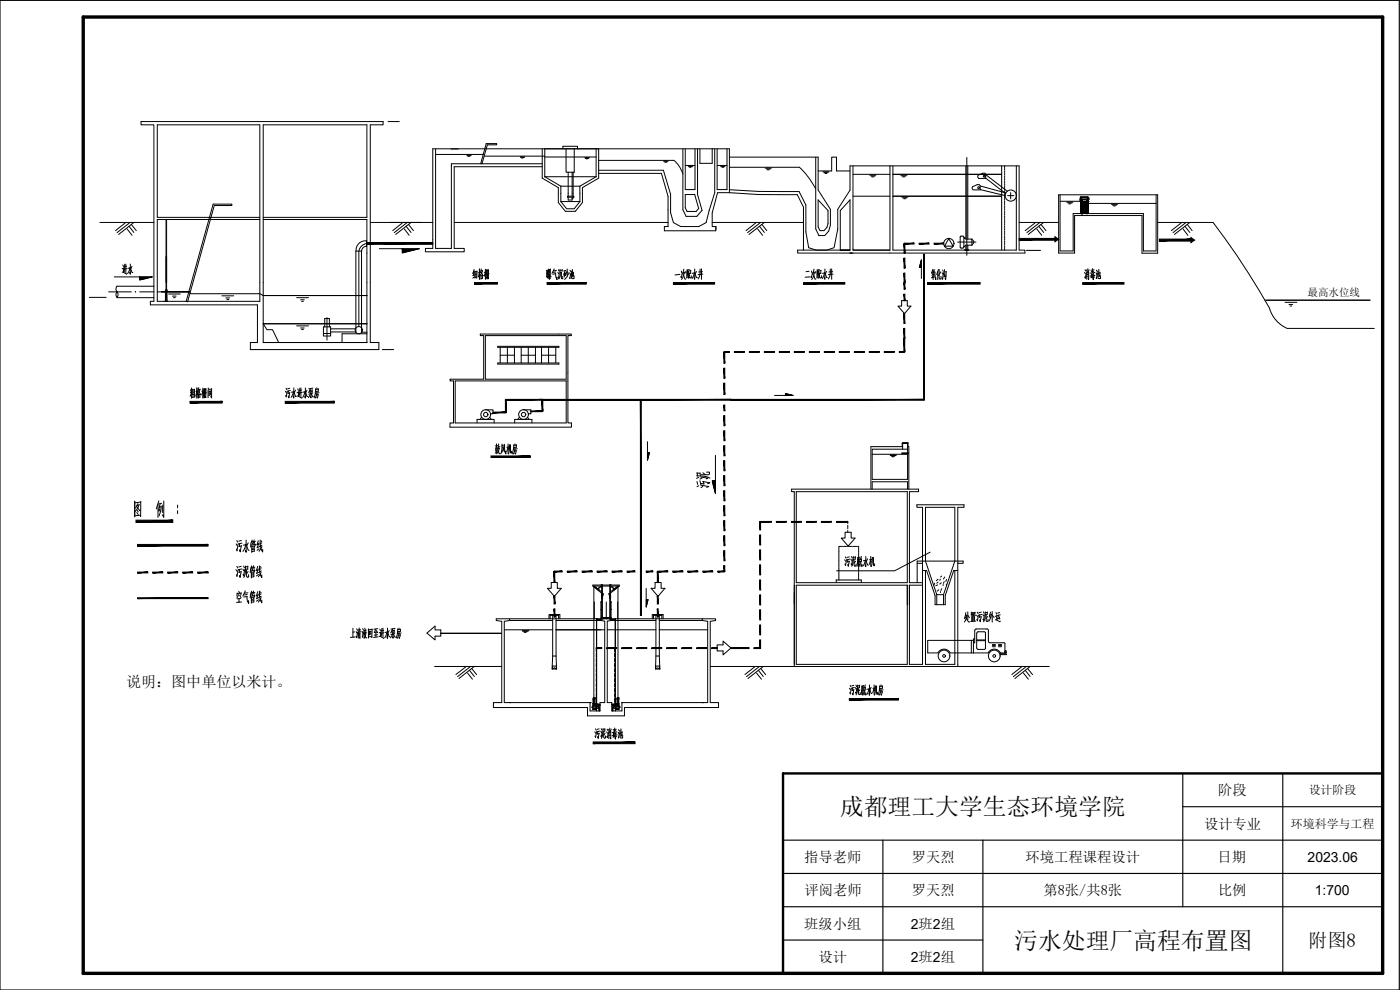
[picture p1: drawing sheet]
<svg xmlns="http://www.w3.org/2000/svg" width="420mm" height="297mm" viewBox="0 0 420 297" stroke-linecap="round" stroke-linejoin="round" font-family="sans-serif">
<defs><g id="words">
<g font-size="7.2">
<text x="252.1" y="244.6">成都理工大学生态环境学院</text>
<text x="304.4" y="284.6">污水处理厂高程布置图</text>
</g>
<text font-size="5.7" x="392.6" y="284.1">附图8</text>
<text font-size="4.5" x="37.8" y="206.1">说明：图中单位以米计。</text>
<g font-size="4.3">
<text x="365.6" y="238.6">阶段</text>
<text x="361.4" y="248.6">设计专业</text>
<text x="241.4" y="258.6">指导老师</text>
<text x="273.6" y="258.6">罗天烈</text>
<text x="307.8" y="258.6">环境工程课程设计</text>
<text x="365.4" y="258.6">日期</text>
<text x="241.4" y="268.6">评阅老师</text>
<text x="273.6" y="268.6">罗天烈</text>
<text x="313.2" y="268.6">第8张/共8张</text>
<text x="365.5" y="268.6">比例</text>
<text x="241.4" y="278.6">班级小组</text>
<text x="245.7" y="288.6">设计</text>
</g>
<g font-size="4.2">
<text x="392.4" y="258.6">2023.06</text>
<text x="394.6" y="268.5">1:700</text>
<text x="273.3" y="278.6">2班2组</text>
<text x="273.3" y="288.6">2班2组</text>
</g>
<g font-size="3.6">
<text x="392.8" y="238.4">设计阶段</text>
<text x="387.4" y="248.4">环境科学与工程</text>
</g>
<text font-size="3.2" x="392.4" y="88.9">最高水位线</text>
</g></defs>
<path d="M0 .1h419.9v296.9h-419.9zM355 232.1v40M385 232.1v59.9M235 252.1h180M265 252.1v39.9M295 252.1v39.9M355 242h60M235 262.1h180M235 272.1h180M235 282.1h60" fill="none" stroke="#000" stroke-width=".34"/>
<path d="M25 5.1h390v286.9h-390z" fill="none" stroke="#000" stroke-width="1"/>
<path d="M415 232.1h-180v59.9" fill="none" stroke="#000" stroke-width=".72"/>
<!-- layer: 0 -->
<g fill="none" stroke="#000" stroke-width=".3">
<path d="M42.3 36.5h72.7v1h-3.9v65.3h2.6v2.1h-38.6v-2.1h2.2v-11.3h-32.2v-1.1h1.1v-52.9h-3.9zM116.5 36.5h3.3M130.7 46.3h14.3M130.7 44.6v29.9h4.8v-25.4h27.2M135.3 44.7h2.3M140.1 46.6h1.3M140.2 46.8h1.1M140.5 46.9h.4M145.3 46.8h18.2M145.9 43.1h3.2v.4h-2.8l-1.6 5.6h-.4zM156.1 47.1h1.4M156.3 47.3h1.1"/>
<path d="M156.5 47.4h.4M162.7 50h-26.4v24.5h3v1.1h-11.6v-1.1h2.2v-29.9h89v13.2M162.7 44.6v8.9l4.9 2.8v4.5l2.1 2.6h3l2.1-2.6v-4.5l4.9-2.8v-8.9M163.5 44.6v8.4M163.5 47.1h15.4M163.5 53h15.4M163.5 53l4.8 2.9M168.3 55.9v4.6M168.3 55.9h5.7M168.9 44.6v-.7h4.4v.7M169.9 44.6v7.1h2.4v-7.1M170.3 58.9h1.9v.3h-1.9z"/>
<path d="M170.5 59.2v.8h1.2v-.8M170.5 51.7v7.2M171.7 51.7v7.2M172 59.2v.3h-.3M172 51.7v7.2M174 55.9v4.6M175.5 47.3h1.4M175.6 47.5h1.1M175.9 47.7h.4M178.9 44.6v8.4M178.9 53l-4.9 2.9M179.7 48.1h22.5l1.4 1.4 1.4 2.7"/>
<path d="M179.7 52h18.8l2 6.9v9.1h-1.1v1.2h15.4v-1.2M199.1 48.3h1.4M199.3 48.5h1.1M199.6 48.7h.4M204.9 44.6v18.3l1 2h3.2l1.6-1.8-1.4-4.7v-13.8M205.7 44.6v12.3h2.9v-12.3M205.7 58.4h2.8l1.2 4.2-.8 .8h-2.7l-.5-1.1zM205.7 49.6h2.9M206.5 49.9h1.4M206.7 50h1.1M207 50.2h.3M210.1 44.6v4.4h3.6v-4.4"/>
<path d="M214.5 44.6v13.2l-2.6 9-2.2 1.2h-5.4l-2.2-1.2-.8-3v-5.5l-2.2-7.2h-19.4M215.2 44.6v12.3h3v-12.3M215.2 49.6h3M216.2 49.9h1.4M216.4 50h1.1M216.7 50.2h.4M218.9 50.2h21a23.1 23.1 0 0 1 4.9 6.4M218.9 47.1h26.6v9.9l3.7 5.8v4.7l-.5 1.8-1.2 1.4h-1.7l-1-2v-21.6M218.9 57.8h-3.6l-1.6 6.1v4.1h1.1M218.9 57.8l8.7 .6h11.7l1.8 3.7v12.9M218.9 56.9l8.7 .5M227.6 57.4l12.2 .1 2.1 4v8.1l.8 4.7 2.2 .7h3.2l2.2-.7 1.1-5.6v-5.9l3.7-5.7v-7.3h50.8v25.2h1.7v.9h-52.5"/>
<path d="M229.7 50.4h1.8M230 50.7h1.2M230.3 51h.5M245.5 60l3 3.2v3.9l-.3 1.1-.9 1h-1.2l-.6-1.1zM245.5 51.3h4.1v-4.2h1.4v4.2h4.1M247 51.5h1.8M247.3 51.8h1.2M247.6 52.1h.5M256 49.8v25.2h11.1M256 58.9h11.1M256 52.3h11.1M261 52.6h1.9"/>
<path d="M261.4 52.8h1.2M261.7 53.1h.5M267.1 49.8v25.2M268 49.8v25.2h37v-25.2M268 58.9h32.6M268 52.3h32.6M270.3 52.6h1.9M270.6 59.1h1.9M270.6 52.8h1.3M270.9 59.4h1.3M270.9 53.1h.6M271.2 59.6h.5"/>
<path d="M289.9 49.8v21.9M290.2 47.2v29.4M290.4 49.8v21.9M291.8 56l1.5-.6h.6l.3 .4v1.2h-2.2l-.3-.5zM293.5 52.6l1.4-.6h.7l.2 .4v1.1h-2.1l-.3-.4zM294.1 55.8l7.8 2.1M294.2 56.9l7.5 1.8M295.8 52.4l6.5 5M295.8 53.5l6 4.6M300.6 49.8v25.2M301.5 49.8v.5M301.5 50.5v.5"/>
<path d="M301.5 51.3v.5M301.5 52.1v.5M301.5 52.8v.5M301.5 53.5v.5M301.5 54.3v.5M301.5 55.1v.5M301.5 55.8v.5M301.5 56.5v.6M301.5 57.3v.5M301.5 58.1v.4M301.5 58.8v.5M301.5 59.5v.6"/>
<path d="M302.4 58.7h1.9M303.3 57.8v1.9M317.7 58.4h29.7v17.6h-4.7v-11.3h-20.2v11.2h-4.8zM318.1 58.4v16.9h4v-11.2h21.1v11.2h3.8v-16.9M324.1 59.3h.2M324.2 59.8h.1M324.2 59.8v.7M324.2 59.5h.1M324.2 59.5v.3zM324.2 59.6l.1 .1M324.3 59.2v.1M324.3 59.8h.1"/>
<path d="M324.3 59.3v.4v-.4M324.3 59.3h.1M324.3 59.1h.1M324.3 59.2h.1M324.3 59.4h.1M324.3 59.2h2.2M324.3 59.1h2.2M324.3 59.2v.5M324.3 59.6h.1M324.3 59.7h.1M324.3 59.7h2.1M324.3 59.8v.7"/>
<path d="M324.4 59.7v.3M324.4 60.1h.1M324.4 60h.1M324.4 59.8v.6M324.5 59.7l.1 .3M324.6 60.1h.1M324.6 60h.1M324.6 59.8v.2M324.6 59.8v.6M326.2 59.8v.2M326.2 60.1h.1M326.2 60h.1"/>
<path d="M326.2 59.8v.6M326.3 59.8v.2M326.3 60v-.2v.6M326.3 60v.1M326.4 59.8h.1M326.4 59.7h.1M326.4 59.8v.7M326.5 59.1v.1M326.5 59.2v.1M326.5 59.3h.1M326.5 59.6h.1M326.5 59.2v.4v-.3"/>
<path d="M326.5 59.1v.2M326.5 59.2h.1M326.5 59.3v.3M326.5 59.8h.1M326.5 59.5h.1M326.5 59.5v.3M326.5 59.5l.1 1M326.5 59.6l-.1 .1M326.6 59.5h.1M326.6 59.8h-2.3M30 66.7h16.2M36.9 79.5l.1 .5"/>
<path d="M37.4 79.3l-.2 2.3M37.6 66.9l-2.9 2.3M37.8 79.2v2.6M38 79.9l-.8 .1M38.1 68.7l1.5 1.9M38.7 67.9l1.5 1.9M39 66.7l-3.9 3.1M39.1 79.2v3.1l-.2-.5M39.4 67.3l1.5 1.9M39.6 79.9l-.4 .7M40.2 66.7l-4.6 3.6M49.8 65.9v21.1"/>
<path d="M50 65.9v21.1M64 61.2h5.6v.5h-5.3l-8 28.8-.4-.1zM78 65.2h-30.8v-27.7h30.8v52.9h-30.8v-24.5h30.8M79 65.2h31.1v-27.7h-31.1v65.3h31.2l-.1-36.9h-31.1M106.8 75.3h1.7v24.4h1.6M106.8 75.3v24.4M107.7 75.3v22.6M110 72.3v1.6M110 73.9a1.42 1.42 0 0 0-1.5 1.4M110 73l-1.4 .8-.9 1.4M110 72.3a2.82 2.82 0 0 0-3.1 3M111.1 66.7h18.8"/>
<path d="M113.8 74.6h12.1l-5.2 1.3v-1.3M120.7 75.3h2.6M120.7 75.4h2.2M120.7 75.5h1.8M120.7 75.6h1.3M120.7 75.7h.9M120.7 75.8h.5M120.7 75.2h3M120.7 75h3.5M120.7 75h3.9M120.7 74.8h4.3M120.7 74.7h4.7"/>
<path d="M120.8 66.9l-2.9 2.3M121.3 68.7l1.5 1.9M121.9 67.9l1.5 1.9M122.2 66.7l-3.9 3.1M122.6 67.3l1.5 1.9M123.4 66.7l-4.7 3.6M136.3 66.7h64.2M168.3 60.5l1.8 2.1h2.2l1.7-2.1M168.3 60.5h5.7M213.7 66.7h27.4M214.8 68v.9M226.8 66.9l-2.9 2.3"/>
<path d="M227.4 68.7l1.5 1.9M227.9 67.9l1.5 1.9M228.3 66.7l-3.9 3.1M228.6 67.3l1.5 1.9M229.4 66.7l-4.6 3.6M245.7 70.7h.1M255.1 75v-15l-2.9 3.2v11.8h2.9h-15.7v.9h16.1M256 75h11.1M271.4 73v.2M276 79.9v.3M276.1 79.5v.7M276.2 79.3v.9"/>
<path d="M276.3 78.9v1.3M276.4 78.6v1.6M276.4 78.3v1.9M276.5 78.2v2M284.7 71.6l1.3 2.3h-2.5zM287.4 72.6h5.5M289.2 74l-.2 .4M289.3 71.2l-.2-.3h-.7l-.2 .2v3.1l.1 .2 .7 .1M289.6 75h1.1zM289.9 73.6v1.4M290.4 73.6v1.4M291.7 71.7l.5 .7v.5l-.5 .7"/>
<path d="M291.7 71.7v1.9M291.7 71.7h-1.7l-.7-.5v2.9M291.7 73.6h-1.8l-.6 .5M301.5 60.3v.5M301.5 61v.5M301.5 61.8v.5M301.5 62.6v.5M301.5 63.3v.5M301.5 64v.5M301.5 64.8v.5M301.5 65.6v.5M301.5 66.3v.5"/>
<path d="M301.5 67v.5M301.5 67.8v.5M301.5 68.6v.4M301.5 69.3v.5M301.5 70v.6M301.5 70.8v.5M301.5 71.5v.5M301.5 72.3v.5M301.5 73.1v.5M301.5 73.8v.5M301.5 74.5v.5M305.9 66.7h11.8"/>
<path d="M308.1 75.1h4.2M310.6 66.9l-2.9 2.3M311.1 68.7l1.5 1.9M311.7 67.9l1.5 1.9M312.1 66.7l-3.9 3.1M312.4 67.3l1.5 1.9M313.2 66.7l-4.6 3.6M318.2 60.4h6M320.1 60.6h1.9M320.5 60.9h1.2M320.8 61.2h.5M324.2 60.4h.1"/>
<path d="M324.2 60.4h2.4M324.2 60.5h.1M324.2 60.5v-.7v.7M324.3 60.5h.1M324.3 60.4h.1M324.4 60.4h.1M324.3 60.3v.2M324.4 60.4h2M324.4 60.6h.1M324.4 62.8h.1M324.4 64h.1M324.4 64.1h.1"/>
<path d="M324.4 63.8h.1M324.4 63.7v.1M324.4 63.8v.2v-.2M324.4 63.8l.2 .1M324.4 64v.1M324.4 62.8v.2M324.4 63h.1M324.4 63v.1M324.4 63.1h.1M324.4 63.5h.1M324.4 63.6v.1M324.4 63.3h.1"/>
<path d="M324.4 63.4h.1M324.4 63.3v.2M324.4 63.7h.1M324.4 63.6h.1M324.4 63.5v.2M324.4 60.8h.1M324.4 60.8v.1M324.4 60.9h.1M324.4 60.5v.1M324.4 61.4v.2v-.2M324.4 61.4h.1M324.4 61v.2"/>
<path d="M324.4 61.2h.1M324.4 61.2v.1v-.1M324.4 62.1v.1M324.4 62.2h.1M324.4 62.1h.1M324.4 61.8v.2M324.4 62.2v.2v-.2M324.4 62.5h.1M324.4 62.6h.1M324.4 62.6v.2M324.4 62.4v.2M324.4 62.4h.1"/>
<path d="M324.4 62h.1M324.4 61.7v.1v-.1M324.4 61.6v.1M324.4 61.3h.1M324.4 61.8h.1M324.4 61h.1M324.4 61.7h.2M324.4 63.7h1.7M324.4 61.3v.1M324.4 62v.2M324.4 61.6h.2M324.4 60.5v1.1v-1.1"/>
<path d="M324.4 61.7h.1M324.4 61.6h.1M324.4 63.9v.1M324.4 63.8l.1 .1M324.4 63.9h.1M324.4 62.8v.2v-.2M324.4 63.4v.1v-.1M324.4 63.1v.2v-.2M324.4 60.6v.2v-.2M324.4 61.7v.1M324.5 61.8h.1M324.4 61.7l.1 .1"/>
<path d="M324.4 60.2v.2M324.4 61.2v.1zM324.4 60.9v.1v-.1M324.4 62v.1v-.1M324.4 60.2h.1M324.4 61h.2M324.4 63.6h2M324.4 62.8h2M324.4 64h2M324.4 60.5h.1M324.4 60.8v.4M324.4 61.6v.2"/>
<path d="M324.4 62.4v.7M324.4 63.3v.7M324.4 63h.2M324.4 63.5h1.7M324.4 63.3h.2M324.4 62.1h2M324.4 62h.2M324.4 61.3h.2M324.4 60.8h2M324.4 60.9h.2M324.4 61.4h2M324.4 61.1l2 .1"/>
<path d="M324.4 62.5h.2M324.4 62.7h.2M324.4 62.2h.2M324.4 61.9h1.7M324.5 60.1h.1M324.5 64h.1M324.5 63.8h.1M324.5 61.7h.1M324.5 63.8v.2M324.5 63.9h.1M324.5 63.9l-.1 .1M324.5 61.8h-.1"/>
<path d="M324.5 61.7v.1M324.6 61.7v.1M324.6 63.8h.1M324.6 60.4v2.4h-.2M324.6 63.3h.1M324.6 60.2h.1M324.6 60.4h.1M324.6 61.7h.1M324.6 60.1v.3M324.6 60.8h.1M324.6 61.1h.1M324.6 63.9h.1"/>
<path d="M324.6 61.8h.1M324.7 63.9h.1M324.6 63.7h.1M324.6 63.7v.1M324.6 64h.1M324.6 63h.1M324.6 63.1h.1M324.6 63.2h.1M324.6 63.6h.1M324.7 63.5h.1M324.6 63.6v.1M324.6 63.4h.1"/>
<path d="M324.6 62h.1M324.6 62.3h.1M324.6 61.9h.1M324.6 61.9v.2M324.7 62.3h.1M324.7 62h.1M324.6 62.1h.1M324.6 62.5h.1M324.6 62.4h.1M324.6 62.8h.1M324.7 62.5h.1M324.6 62.6h.1"/>
<path d="M324.6 62.4v.1M324.6 62.7h.1M324.6 61.3v.1M324.6 61.6v.1M324.6 62.2h.1M324.6 60.4v.4M324.6 61.5h.1M324.6 61.6h.1M324.6 61.5l.1 .1M324.6 60.9h.1M324.6 61.1v.2M324.6 61v.1"/>
<path d="M324.6 61h.1M324.6 61.2h.1M324.6 61.3h.1M324.6 60.8v.3M324.6 61.4v.2M324.6 61.9v.1M324.6 62.2v.5M324.6 62.8v.8M324.6 64v.1M324.6 63h1.5M324.7 63.7h.1M324.7 64.1h.1"/>
<path d="M324.7 64h.1M324.7 63.8h.1M324.7 63h.1M324.7 63.3h.1M324.7 63.6h.1M324.7 63.4h.1M324.7 63.1h.1M324.7 62.2h.1M324.7 61.7h.1M324.7 62.1h.1M324.7 61.8h.1M324.7 62.6h.1"/>
<path d="M324.7 62.8h.1M324.7 62.4h.1M324.7 60.8h.1M324.7 61.4h.1M324.7 61.6h.1M324.7 61.2h.1M324.7 61.3h.1M324.7 61h.1M324.7 63.7h-.1M324.7 63.7v.1M324.7 63.9v.1M324.7 63.9v.2"/>
<path d="M324.6 64.1h.1M324.7 63v.1M324.7 63.2h.1M324.7 63.3v.1M324.7 63.5v.2M324.7 62.1v.1M324.7 61.8v.2M324.7 62.7v.1M324.7 62.4v.1M324.7 61.6v.1M324.7 61.5v.1M324.7 60.9h.1"/>
<path d="M324.7 61.3v.1M324.7 61v.2M324.7 60.8v.1M324.7 61h1.4M324.7 63.8h1.3M324.7 64h1.4M324.7 61.8h1.7M324.7 63.8h1.4M324.7 63.2h1.4M324.7 62h1.4M324.7 61.6h1.4M324.7 61.3h1.4"/>
<path d="M324.7 60.9h1.4M324.7 61.5h.1M324.7 62.5h1.7M324.7 62.6h1.7M324.7 62.2h1.4M324.7 61.9h.1M324.7 62.7h.1M324.7 61.1h.1M324.7 62.6v.1M324.7 60.7h.1M324.7 63.1v.1M324.7 61.8v.1"/>
<path d="M324.7 60.7v.1M324.7 61.4v.1M324.7 61.4l-.1 .1M324.7 61.2v.1M324.7 62v.1M324.7 62.3v.1M324.7 62.8v.2M324.7 63.4v.1M324.7 60.9v.1M324.7 62.5v.2M326 63.9h.1M326 63.8h.1"/>
<path d="M326 61.7h.1M326 61.8h.1M326.1 63.9h.1M326.1 63.8h.1M326.1 62.8h.1M326.1 61.5h.1M326.1 60.9h.1M326.1 61h.1M326.1 61.2h.1M326.1 61.3h.1M326.1 62.3h.1M326.1 61.7h.1"/>
<path d="M326.1 61.8h.1M326.1 62h.1M326.1 62.1h.1M326.1 62.5h.1M326.1 62.6h.1M326.1 64v.1M326.1 63.7h.1M326.1 62.9h.1M326.1 63.4h.1M326.1 63.6h.1M326.1 63.1h.1M326.1 60.7h.1"/>
<path d="M326.1 60.7v.2M326.1 60.7v.1M326.1 60.8h.1M326.1 61.4h.1M326.1 61.5v.1M326.1 61.6h.1M326.1 60.9v.1M326.1 61.3v.1M326.1 61v.2M326.1 61.2v.1M326.1 60.9v-.2v.2M326.1 62.1v.1"/>
<path d="M326.1 62.3v-.2v.2M326.1 62.2h.1M326.1 62.2v.1M326.1 61.8v.2M326.1 61.9v.1M326.1 62v.1M326.1 61.6v.1M326.1 61.6v.3v-.3M326.1 62.5v.1M326.1 62.4v.1M326.1 61.6v.4M326.1 62.7v.2"/>
<path d="M326.1 63.1v.1M326.1 63.4v.1M326.1 63.7v.3M326.1 61.7h-1.4M326.1 63.3l-1.7 .1M326.1 64.1h.1M326.1 63.5h.1M326.1 63.2h.1M326.1 63.7v.1M326.1 64.1v-.2v.2M326.1 63.9v.1M326.1 63.3h.1"/>
<path d="M326.1 63.5l.1 .1M326.1 61.9h.1M326.1 61.8v.1M326.1 60.8v.1M326.1 62.1v.4M326.1 63.8v.2v-.2M326.1 63.9l.1 .2M326.1 64h.1M326.2 61h.1M326.2 61.3h.1M326.2 62.1h.1M326.1 62.4h.1"/>
<path d="M326.2 62.6h.1M326.1 63.9l.3 .1M326.1 62.9l.2 .1M326.1 62h.3M326.2 64v.1M326.2 63.7h.1M326.2 62.8h.1M326.2 62.9h.1M326.2 63.5h.1M326.2 63.4h.1M326.2 63.2h.1M326.2 63.1h.1"/>
<path d="M326.2 60.4h.1M326.2 61.4v.1M326.2 61.5v.1M326.2 60.9h.1M326.2 61.2h.1M326.2 62.3h.1M326.2 62h.1M326.2 62.3v.1M326.2 62.5h.1M326.2 60.2h.1M326.2 63.8h.1M326.2 63.7v.1"/>
<path d="M326.2 64.1v-.2v.2M326.2 63.9h.1M326.2 64h.1M326.2 64.1h.1M326.2 63h.1M326.2 63.3h.1M326.2 63.6h.1M326.2 60.7h.1M326.2 60.8h.1M326.2 60.7v.1M326.2 61.3v.1M326.2 61.5l.1 .1"/>
<path d="M326.2 61.1h.1M326.2 60.9v.1M326.2 61.2v.1M326.2 60.7v.2zM326.2 60.8l.2 .1M326.2 60.9v-.2v.2M326.2 62.1v.2zM326.2 62.2h.1M326.2 62.2v.1M326.2 61.7h.1M326.2 61.8v.1M326.2 61.9h.1"/>
<path d="M326.2 61.8h.1M326.2 61.9v.1M326.2 62v.1M326.2 61.6v.1M326.2 62.4h.1M326.2 62.6v.2M326.2 62.7h.1M326.2 62.5v.1M326.2 62.4v.1M326.2 60.5v.3M326.2 61.5h.1M326.2 61.6v.3"/>
<path d="M326.2 62.1v.3M326.2 62.6v.8M326.2 63.5v.2M326.2 63.7v.4M326.2 62.3l.1 .3M326.2 63.9v.1M326.2 61.3h.2M326.2 62.3l-1.8 .1M326.2 63.4v.1M326.2 63.3v.1M326.2 60.5v1.9M326.2 61.7h.2"/>
<path d="M326.2 62.5l.1 1M326.2 63.6v.2M326.2 63.9v.2M326.3 63.9h.1M326.3 63.8h.1M326.3 61.7h.1M326.3 61.8h.1M326.3 60.4h.1M326.3 62.8h.1M326.3 60.2h.1M326.3 60.1v.1M326.3 60.1h.1"/>
<path d="M326.3 60.6h.1M326.3 63.8v.1M326.3 62.8v.2M326.3 61.4h.1M326.3 62.1v.1M326.3 61.8v.3M326.3 60.6v1.2M326.3 63.7l.1 .1M326.3 63.7h.1M326.3 61.6v.1M326.3 64h.1M326.3 63.9v.1"/>
<path d="M326.3 63h.1M326.3 63.2v.1M326.3 63.3v.2M326.3 63.6h.1M326.3 63.5v.1M326.3 63.3h.1M326.3 63.2h.1M326.3 63.5h.1M326.3 63.1v.1M326.4 63.1h.1M326.3 63.2l-.1 .1M326.3 61.2h.1"/>
<path d="M326.3 60.9h.1M326.3 60.5v1.1v-1.1M326.3 60.2v.2M326.3 60.5h.1M326.3 60.6v.2v-.2M326.3 60.8h.1M326.3 60.5v.1M326.3 61.4l.1 .2M326.3 61.6h.1M326.3 61h.1M326.3 61.2v.1M326.3 60.9v.1v-.1"/>
<path d="M326.3 61.3h.1M326.3 62h.1M326.3 62.2h.1M326.3 62.1h.1M326.3 62.4h.1M326.3 62.6h.1M326.3 62.5h.1M326.3 62.6v.2M326.3 61.2v.6M326.3 63.1h-1.9M326.4 63.7h.1M326.4 62.8h.1"/>
<path d="M326.4 60.6h.1M326.4 63.8v.2M326.4 63l-.1 .1M326.4 63.5v.2M326.4 60.6v.3M326.4 61v.3M326.4 62.4l-.2 .1M326.4 61.7v.4M326.4 62.5v.3M326.4 60.9v.1M326.4 62.1l-.1 .5M326.4 62.8v.7"/>
<path d="M326.4 63.7l-.1 .3M326.4 63.3l-.3 .1M326.4 60.5h.1M326.4 60.4h.1M326.4 60.3v.1M326.5 60.4h.1M326.5 60.5v-.7v.7M326.5 60.5h.1M333.5 61.3h1.9M333.8 61.5h1.3M334.2 61.8h.5M347 61l-20.8 .2"/>
<path d="M347.4 66.7h16.7a220 220 0 0 1 16.9 25.7 9.4 9.4 0 0 0 5.3 6.1h26.2M354.5 66.9l-3 2.3M355 68.7l1.5 1.9M355.6 67.9l1.5 1.9M355.9 66.7l-3.9 3.1M356.3 67.3l1.5 1.9M357.1 66.7l-4.6 3.6M26.8 89.2h5.1M32.6 87.6h6.8M34.3 83.1h11.5l-3.9 .9v-.9M35.1 85.9h11.1M35.1 89.3h11.1"/>
<path d="M35.1 87.6l.3 1-.3 .6-.3-1zM35.1 85.9l-.3 .6 .3 1.1M37 81.7l1.1 .5M37.1 80.5l-.4 .1M37.1 80.4l-.1 1.3-.3-.1M38.1 80.6l-.9 .2M39 80.3l-.7 1.8M39 80.4l-.6 .1M39.1 80.3l.5 1.5h.3M41.9 87.6h4.3M41.9 83.6h1.9M41.9 83.6h1.6"/>
<path d="M41.9 83.7h1.3M41.9 83.8h1M41.9 83.8h.6M41.9 83.9h.3M41.9 83.5h2.3M41.9 83.4h2.5M41.9 83.3h2.9M41.9 83.2h3.2M41.9 83.1h3.5M47.2 87.6h9.6h-8.4M49.7 87h.4v3.4zM49.7 87v3.4l.4-3.4"/>
<path d="M50.6 88.2h3.5M51.8 88.8h1.1M52.1 89.3h.5M56.8 87.6l.3 .5h20.9l1 .6M66.6 88.8h3.5M67.8 89.4h1.1M68.1 89.9h.6M79 88.7h31.2M79 97.1l1.1 1.8h1.7l1.9 3.9M79 97.1h31.2M89 97.8h3.6M89 89.3h3.6"/>
<path d="M90.2 98.4h1.1M90.2 89.9h1.1M90.5 98.9h.6M90.5 90.4h.6M97.1 98.1h2.1v2.7h-2.1zM97.5 98.1v-2.5h1.3v2.5M98.1 95.3v6.8M99.2 98.7h7.5M99.2 99.6h7.5M142.3 81.8l-.4 .2M142.3 80.8l-.4 1.2M142.4 81.5l-.4 1.2"/>
<path d="M142.4 83.1l-.5 .3M142.4 82.5l-.5 .2M142.5 81.3v2.2M142.8 81.5v1.7M143 82.3h-.3M143.1 83.1l-.6 .2M143.1 81.4l-.6 .1M143.2 81.3l-.1 2.2M143.9 80.7v3.1M143.9 82l.2 .5M143.9 81.8l-.3 1.3M144.1 81.7l-.5 .1"/>
<path d="M144.4 82.7v1.1M144.4 81.6l.5 1.1h.2M144.4 80.7l-.2 1.2M144.8 82.7l-.4 .1M144.8 82.6v.9l-.4 .1M144.8 81.2l-.5 .1M144.9 81.1l-.9 1.8M145.7 80.8v3M145.8 82.3l-.1-.5-.4 1.1M145.8 81.6l-.5 .1M146 80.9v1.5M146 82.5l-.2 1.3"/>
<path d="M146 83.2l.1 .3M146.2 81.1l-.2 .1M146.2 81l-.1 2.4M146.4 80.9l-.2 2.8M146.6 80.9v2.8l-.2-.4M146.6 81.1h-.2M146.8 82.2l-1 .1M164.1 81.1v2.1M164.1 81.2l.2-.1v1.9M164.3 81.9l-.2 .1M164.3 82.9l-.2 .1M164.6 80.7v1"/>
<path d="M164.6 82.8l.1 .3M164.7 82.4l-.4 .9M164.7 81.6v.7M164.8 83.1l-.4 .4M164.9 82.5v1.3l-.2-.3M164.9 83.1l.3 .5M165 81.1l-.4 .2M165.1 81.5l-.1 .8 .2 .7h.2M165.1 82.6l-.2 .4M165.2 80.7l-.1 .7-.5 .2M165.2 80.8l-.6 .1M165.2 81.8l-.7 .2"/>
<path d="M165.4 82.2l-.9 .2M166.3 80.7l-.6 1.3M166.8 82l.1 1.3 .3 .6-.1-.7M166.8 82.1l-.9 .2M166.8 81.6l-.7 .1M167 81.1l-.9 .2M167.4 81.7l.2 .4M167.6 80.9l.1 .4M167.9 81.9l-.3 1.6-.2-.3M168.1 80.8l-.1 .8M168.1 81.6v.3l.4-.1M168.1 81.7v.9l-.4 1.1"/>
<path d="M168.5 81.7l.1 1.9h.3v-.7M168.7 81l-.6 .1M168.8 80.9l-.1 .5M169.4 81.9v1.2M169.6 81.2l-.4 1.3M169.7 82l-.3 .1M169.7 82.7h-.3M169.8 81.9l-.1 .8M169.8 81.1l-.6 .2M170.1 81.5l-.3 .9M170.2 80.7v2M170.4 81.6l.2 .7"/>
<path d="M170.5 82.3l-.3 .7-.7 .8M170.9 81.9l.3 .4M171.1 81.1l.2 .4M171.3 82.1l-.3 1.5-.1-.3M171.5 81.3l.1 2.3h.7v-.9M171.8 80.8v2.3M172.1 81.7l-.1 1.2-.1-.2M172.1 81.8l-.8 .5M204 82.3l-1.4 .2M204.5 81.3l.1 .6M204.8 81.9l-.3 1.4-.2-.3M205.1 82.5l-.6 1.3"/>
<path d="M205.2 82.1l-.1 .4 .5 1.3h.2M205.2 80.8l-.3 1.5M205.7 81.6l-.7 .2M205.7 81.5l-.3 .7M206.1 81.4v2.1M206.3 81.1l-.1 1.4M206.5 81l.1 1.4M206.5 82.7l-.3 .1M206.6 83.1l-.5 .1M206.7 81.4l-.1 2.1M206.7 81.5l-.6 .1M206.9 81.9l.2 1.5 .4-.1-.1-.6"/>
<path d="M206.9 80.9l-.9 .2M207.3 81.1l-.4 .2M207.3 82l-.4 .1M207.3 81.1v.9M208.4 81.8l-.7 1.8M208.4 81.9l-.6 .1M208.5 80.7v3.1l-.2-.5M208.5 81.8l.5 1.5h.3M209 81.4l-.3 .8M210.1 80.7a3.9 3.9 0 0 1-.6 3M210.5 80.7v3.1M210.8 81.5l-1.1 .1"/>
<path d="M210.9 82.2l-1.4 .2M242.8 81.4l-.9 .1M243.1 83.1l-1.5 .1M243.5 81.3l.2 .6M243.8 81.9l-.3 1.4-.1-.3M244.2 82.5l-.6 1.3M244.3 82.1l.3 1.7h.2M244.3 80.8l-.4 1.5M244.7 81.6l-.6 .2M244.7 81.5l-.2 .7M245.2 81.4v2.1M245.4 81.1l-.1 1.4"/>
<path d="M245.5 81l.2 1.4M245.6 82.7l-.3 .1M245.6 83.1l-.4 .1M245.7 81.5l-.5 .1M245.7 81.4v2.1M245.9 80.9l-.8 .2M246 81.9l.1 1.5 .4-.1v-.6M246.3 81.1l-.4 .2M246.4 82l-.4 .1M246.4 81.1l-.1 .9M247.4 81.9l-.6 .1M247.4 81.8l-.6 1.8"/>
<path d="M247.6 80.7v3.1l-.2-.5M247.6 81.8l.5 1.5h.2M248.1 81.4l-.4 .8M249.2 80.7a3.9 3.9 0 0 1-.6 3M249.6 80.7v3.1M249.9 81.5l-1.1 .1M250 82.2l-1.4 .2M270.6 90.2h1.7v1.6h1.1l-2 2.3-1.9-2.3h1.1zM271.3 84.8h.3M276 80.1l-.1 .1 .6-2.2v5.6M279.7 81.9l.9-.3 .2 2.3v-.6M279.9 82l.1 .3"/>
<path d="M280 80.8l-.5 1.2M280 82.5v1.4M280.2 82l-.1 .5M280.3 82.8l-.5 .1M280.4 82.4l-.7 .1M280.5 83.1l-1 .2M280.5 81.4l-.6 .1M280.5 81l-.6 .2M281.4 81.5v2.4M281.7 80.8l-.6 1.6M281.9 80.8v2.9h.5v-.8M282.4 81.6l-.8 1.1"/>
<path d="M282.7 81.9l.2 .3M282.9 81l.2 .4M283.1 81.9l-.2 1.9-.2-.4M283.5 80.9l-.3 1.5M283.5 82.1l-.2 .9 .4-.2M283.6 82.5l.2 .5M284 81.4l-.2 2.5-.2-.5M284 81.5l-.7 .1M325.5 81.7l.2 .5M325.6 80.9l.2 .4M326 81.9l-.3 1.6-.2-.4M326.1 81l.2 .5"/>
<path d="M326.1 81.6v2.2M326.5 80.6v1.3M326.6 82.3l-.5 .1M326.6 82.8l-.5 .1M326.7 81.6v2.2l-.2-.3M326.7 81.8l-.6 .1M326.9 80.9l-.3 .7M327.6 82.1l-.1 1.2M327.8 82.9l.1 .2M327.8 82.4l.2 .2M327.9 80.6v1.3M328.3 82.1l-.2 1.8-.1-.4"/>
<path d="M328.3 81.4l-.8 .1M328.3 82.2l-.7 .1M328.4 81l-1 .1M328.5 83.1l-1.1 .2M328.6 81.8l-1.4 .1M328.6 82.7l-1.4 .1M329 81.9l.2 .4M329.1 81.1l.2 .4M329.3 82.1l-.2 1.5-.1-.3M329.5 81.3v2l.1 .3h.7v-.9M329.8 80.8v2.3M330.1 81.8l-.8 .5"/>
<path d="M330.2 81.7l-.2 1.2-.1-.2M379.6 90.1h31.6M385.7 90.7h3.5M386.8 91.3h1.1M387.1 91.8h.6M57.2 116.9l.1 .6M57.5 116.4v3.1M57.5 117.8l-.4 1.1M57.5 117.8l.3 .5M57.7 116.8l-.2 .8M57.8 117.6l-.7 .2M57.9 116.7v2.5"/>
<path d="M58.2 118.3l-.3 .1M58.2 117.6l-.3 .1M58.4 116.8l-.1 2.3M58.4 116.9l-.5 .1M58.5 119.1l-.8 .1M59.1 116.3v3.2M59.1 117.7l.2 .4M59.1 117.5l-.3 1.2M59.3 117.3l-.5 .2M59.6 117.2l.5 1.1h.2M59.6 118.3v1.2M59.6 116.3l-.2 1.2"/>
<path d="M60 118.4h-.4M60 118.3v.9h-.4M60 116.8l-.5 .2M60.1 116.8l-.9 1.7M60.9 116.4v3M61 117.9l-.1-.4-.4 1M61 117.2l-.5 .2M61.1 118.1l-.1 1.3M61.2 116.6l-.1 1.5M61.2 118.8l.1 .4M61.4 116.8l-.2 .1M61.4 116.6l-.1 2.5"/>
<path d="M61.6 116.6l-.3 2.8M61.8 116.6v2.7l-.2-.3M61.8 116.7l-.2 .1M62 117.8l-1 .2M62.4 117v2.4M62.5 116.4l.1 .5M62.7 117.2v1.5M63.1 117.9l-.4 .1M63.2 117.4l-.5 .1M63.2 117.3v1.1M63.2 118.4l-.5 .2M63.5 116.6v2.8l-.3-.4"/>
<path d="M63.5 116.7l-.7 .1M85.6 117.4l.3 .4M85.7 118.6l.2 .4M85.9 116.5l.2 .4M86.2 117.4l-.3 1.7M86.6 117.3l-.2 .7 .6-.1M87 117.8l-.3 1.6-.2-.6M87 116.5l-.7 .2M87.1 117.2l-.9 .2M88.1 117.5l-.7 1.7M88.1 117.6l-.6 .1M88.2 116.4v3.1l-.2-.5"/>
<path d="M88.2 117.5l.5 1.5 .2-.1M88.7 117.1l-.4 .7M89.4 116.7l.1 .4M89.5 118.9l1.1 .5M89.6 117.5l-.1 1.4-.3-.1M89.6 117.6l-.4 .2M90 116.4l-.3 2.4M90.3 116.4v2.6M90.5 117l-.8 .2M90.6 117.8l-.9 .1M91.5 117.6l-.6 .1M91.5 117.5l-.7 1.7"/>
<path d="M91.7 116.4v3.1l-.3-.5M91.7 117.5l.4 1.5 .3-.1M92.1 117.1l-.3 .7M93 117v.8M93.2 118.1l-.5 .2M93.2 118l-.7 1.3M93.2 116.6l-.6 1.2M93.3 117.7v1.7l-.2-.4M93.3 117.9l.6 1.2h.2M93.7 117l-.7 .2M93.7 117l-.1 .5M93.7 117.5l-.7 .1"/>
<path d="M93.9 117.8l-.4 .4M93.9 116.4l-1.2 .3M94.7 116.6l-.4 2.7M95 118.5l-.5 1M95 117.5l.1 .4M95.1 116.4l.1 .4M95.1 118l-.1 .5 .5-.1M95.5 118.4l-.3 1.1-.1-.3M95.5 116.7l-.8 .1M95.6 116.7l-.1 .7-.8 .1M95.8 117.8l-1.1 .2M97.1 100.1h2.1"/>
<path d="M110.1 100.1h-7.4v2.7M114.7 104.9h3.5M136.6 114.3h33.3v12.6h-33.3zM144.1 100.2h27.3v.5h-1v26.2h1.1v1.3h-36.5v-1.3h1.1v-12.6h-1v-.5h10.1v-13.1h-1.1zM145.7 100.7h24.2v13.1h-24.2zM149.4 103.9h18.3v.3h-18.3zM149.4 108.9h18.3v.3h-18.3zM150.1 106.6h4.3M150.1 104.2v4.7M152.3 104.2v4.7M154.4 104.2v4.7M156.4 106.6h4.3"/>
<path d="M156.4 104.2v4.7M158.5 104.2v4.7M160.7 104.2v4.7M162.5 106.6h4.3M162.5 104.2v4.7M164.6 104.2v4.7M166.8 104.2v4.7M217.3 118.3h.2M217.4 105.5v.2M235.7 118.1l2.3 .5h-5.5M235.7 118.4h1.2M235.7 118.3h1"/>
<path d="M235.7 118.2l.8 .1M235.7 118.1l.4 .1M235.7 118.4l1.6 .1M235.7 118.5l2 .1M271.3 101.5h.2M143.2 126.9v-1.1h5.1v1.1M144.5 125.2l-.4 .6M145.8 123h2.2v1.1h-.8M147 125.2l.4 .6M148.8 134.4v.8M148.8 135.4l.1 .3M149 133.2v1"/>
<path d="M149.2 134.5l-.1 1.2M149.2 134.6h-.4M149.2 135l-.4 .1M149.2 134.2h-.4M149.4 135.6l-.8 .4M149.4 133.7l-.8 .1M149.4 134.9l.4 1.2h.3M149.6 133.2v1.4M149.8 134.6h-.4M149.9 134.5l-.5 1.2-.4 .5M150 134l-.6 .2M150.7 133.3l-.1 1.6-.3 1.3"/>
<path d="M150.8 134.1l.6 1.5M151.3 133.9l-.7 1.8M151.4 133.3v1.7l.4 1.2v-.8M151.4 133.5l-.7 .1M152.5 134.2l-.4 1.3M152.5 134.4l.2 .5M152.5 133.2v3M152.8 134.1l-.7 .1M152.9 133.4l-.3 2.8M153.2 133.5l.1 2.5h.2v-.6M153.2 133.6l-.3 .1M154.2 133.4l-.4 2.7"/>
<path d="M154.4 135.3l-.4 1M154.5 134.3l.1 .4M154.5 126.9v-1.1h5.1v1.1M154.6 134.8l-.2 .5 .5-.1M154.6 133.2v.4M155 135.2l-.3 1.1-.2-.3M155 134.2l-.9 .1M155 133.5l-.1 .7M155 133.5l-.8 .1M155.2 134.6l-1.1 .2M155.9 125.2l-.5 .6M157.1 123h2.2v1.1h-.8"/>
<path d="M158.3 125.2l.5 .6M194.3 132.5v5.6l.6-2.3M194.4 135.8v1.9M194.5 135.8v1.7M194.6 135.8l-.1 1.5M194.6 135.8v1.1M194.7 135.8v.8M194.9 135.8l-.1 .4M214.7 136.6v11.5l-1-3.8h1M261.7 136.3h10.7M267.1 136.5h2M267.2 136.7h1.7"/>
<path d="M267.5 136.9h1M267.8 137.1h.3M270.6 135.9h2v.2h-2zM270.8 133v1M270.9 134h-9.5v12.8M270.9 133v1.8M272.4 133v10.8h-10.7v-9h10.7M272.4 134h.4v12.8M272.5 133l-1.7-.1h1.7v1.1M40.4 154.8l1.7-.2 .1 .2M40.4 150.4v4.7M41.1 152l.8 1.2 .3-.1"/>
<path d="M41.1 153.8l.4 .6M41.2 153.1l.3 .5M41.4 151.1l-.7 1.3M41.7 151.5l-.6 .2M41.8 151.3l-.7 1.5-.6 .7M42.2 150.4v4.6M42.2 150.7l-1.8 .2M47.4 151.2v4.1M47.7 150.3l-.8 2.4M47.8 152.8l.2 .6M48 151.2l-.4 2.1M48.3 152l-.4 .2"/>
<path d="M48.4 151.9l-.6 2.9M48.5 151l-.8 .2M48.7 151.5v2.3M49.1 150.3v4.9l-.4-.7M53.3 151.5v.9M53.3 153.2v.9M209 142.8a6.6 6.6 0 0 1 4.1 .7M209 141.9l1.1 .1 .1 .8M209.2 144.5l.2 .9M209.3 141.9v.9M209.7 143.2l-.7 .3M209.7 145.7l-.5 .3"/>
<path d="M210.1 144.2l.3 1.3 2.3 .5M210.2 145l1 .2M210.3 143.2l2.2 .3-.5 .2M210.7 143.5l-.6 .2M210.9 144.5l2.2 .4-.8 .2M210.9 146l-.5 .3M210.9 141.8l.8 .6M211 144.5l.3 .8M212 141.7l.9-.1-.2 .8h-2.2M212.6 146l-.5 .2M213.8 144.3v.3M213.9 144.3v.6"/>
<path d="M214 144.3v.9M214 144.3v1.3M214.1 144.3v1.6M214.2 144.3v1.9M214.3 144.3v2.2M214.4 144.3v2.5M214.5 144.3v2.8M214.5 144.3v3.2M214.6 144.3v3.5M228 156.6h.3M228.1 156.4v.3M239 147.5h33.3v27.3h-33.3z"/>
<path d="M253.6 159.7h1.8v1.7h1.2l-2 2.5-2.1-2.5h1.1zM254.4 156.6v.5M254.4 157.6v1.1M254.4 159.2v.5M261.7 146.8v-2.2h10.7v2.2M62.4 171.6v.3M70.8 170.9l.4 .5M70.9 163.2l.3 .5M71 172.5l.1 .4M71 164.7l.1 .5M71.1 169.9l.2 .5M71.1 162.2l.2 .5"/>
<path d="M71.2 177.9l-.1 .9M71.5 171l-.4 2M71.5 163.2l-.4 2.1M71.6 178.4l-.5 1.1M71.7 177.4l.2 .6M71.8 179.6l-.1 1M71.9 178.5l.4 .9M71.9 170.8l-.1 .9M71.9 163.1l-.1 .9M72.2 179.6l-1 .1M72.3 178l-1.1 .1M72.3 171.6l-.6 .2"/>
<path d="M72.4 171.4l-.3 1.9-.3-.6M72.4 177.9l-.1 .6M72.4 169.9l-.8 .2M72.4 163.8l-.7 .2M72.4 163.6l-.3 2-.3-.6M72.4 162.2l-.7 .2M72.6 170.7l-1.1 .2M72.6 163l-1.1 .2M72.9 170.8l.3 .4M73.1 169.8l.3 .6M73.4 170.9l-.2 1.9-.3-.4M73.6 177.3l-.7 1.5"/>
<path d="M73.7 169.8a4.9 4.9 0 0 1-.5 3.5M73.7 163.4l-.7 .2M73.7 163.3l-.2 1-.6 1.2M73.9 162v3.7l-.2-.6M73.9 163.3l.6 1.8h.3M74 171.1v1.9l.2 .2 .4-.1v-.7M74.1 178.9l.2 1.5 .3 .6v-.8M74.1 179l-.9 .1M74.2 178.4l-.8 .1M74.4 170l-.7 .1M74.4 169.8l-.1 1h-.6M74.4 177.9l-1 .1"/>
<path d="M74.5 171.5l-.5 .6M74.5 162.9l-.5 .8M75.2 178.6l-.1 .8M75.2 171.1l-.1 .8M75.3 163.3l-.1 .9M75.4 171.5v1.9M75.4 179.1v1.9M75.5 177.9l.1 .5M75.5 170.3l.1 .5M75.5 177.4l-.4 1.2M75.5 169.8l-.4 1.2M75.6 163.8v2"/>
<path d="M75.6 162.5l.1 .6M75.7 162l-.5 1.3M75.7 178.3l.1 .5M75.7 170.8l.1 .4M75.9 163.1v.3M75.9 177.7l-.5 .2M75.9 170.2l-.5 .1M76.1 162.4l-.6 .1M76.1 177.3l-.3 1.2M76.1 169.7l-.3 1.2M76.2 177.9l.1 .4M76.2 170.3l.1 .5"/>
<path d="M76.2 179.9v.7M76.2 179.1l-.8 .2M76.2 179.1v.5M76.2 179.7l-.8 .1M76.2 172.4v.6M76.2 173l-.8 .1M76.2 171.6l-.8 .1M76.2 171.5v.6M76.2 172.1l-.8 .1M76.2 172.5l-.8 .1M76.3 162l-.4 1.1M76.3 162.5l.1 .6"/>
<path d="M76.3 164.7v.7M76.3 163.9l-.7 .1M76.3 164.8l-.7 .1M76.4 165.4l-.8 .1M76.4 163.8l-.1 .6M76.4 164.4l-.8 .1M76.5 178.7l-1.3 .2M76.5 171.1l-1.3 .2M76.5 177.7l-.5 .2M76.5 178.6l-.1 .5M76.5 170.2l-.5 .1M76.5 171l-.1 .6"/>
<path d="M76.6 163.4l-1.3 .2M76.7 162.4l-.5 .1M76.7 163.3l-.2 .5M77.3 177.5l-.3 1.3M77.3 170l-.3 1.2M77.4 178.5l-.5 .3M77.4 171l-.5 .2M77.5 178.2l-.5 1.4M77.5 170.7l-.5 1.3M77.5 162.2l-.4 1.2M77.6 179.4l-.6 .2M77.6 171.8l-.6 .3"/>
<path d="M77.6 163.2l-.5 .3M77.6 179.9l-.6 .5M77.6 172.4l-.6 .4M77.7 162.9l-.5 1.4M77.8 164.1l-.7 .3M77.8 164.7l-.7 .4M77.9 177.4v1.8l.7 1.7v-.9M77.9 169.8v1.9l.7 1.6v-.8M78.1 162v1.9l.7 1.7v-.8M78.1 177.6l.3 .3M78.1 170l.3 .3M78.4 179.2l-.9 1.5"/>
<path d="M78.4 171.7l-.9 1.4M78.4 178.2l-.7 .4M78.4 170.6l-.7 .4M78.4 162.2l.2 .3M78.4 178.9l-.8 .3M78.4 171.3l-.8 .4M78.6 162.9l-.7 .4M78.6 163.9l-.9 1.5M78.6 163.6l-.7 .3M165.4 174.8h1.9v1.7h1.1l-2 2.4-2.1-2.4h1.1zM166.4 171.4v.2M177.9 175.8h2.7l-1.1 .9"/>
<path d="M178.2 176.1v33.4M178.3 175.8l2.3 1.8M178.4 176l.1 .2zM178.7 176.2v.2zM179 176.4v.2zM179.2 176.6v.2zM179.4 176.8l.1 .2zM179.6 177l.1 .2zM180.3 175.9l-.9 .7M180.3 175.5h.5M180.6 178.1h.2v1.4h-.3zM180.6 178l-2.7-2.2v-.3h2.7v2.6"/>
<path d="M180.6 179.5v6.2M180.7 175.5v.8M180.7 176.5v.3M180.7 177v1.3M180.7 178.5v.3M180.7 179v1.3M180.8 178.1v-2.6h2.2l.1 2.8M180.8 175.8h2.2M180.8 179.5v6.2M180.8 178.8l.2-.8-.1 .8M182.8 178.1l.1 .7zM182.9 175.5h.5"/>
<path d="M183 178.1h.2l.1 1.4h-.4zM183.1 178.5v.3M183.1 179v6.8M183.2 179.5v6.2M183.5 175.9l.9 .7M184.1 177v.2zM184.3 176.8v.2zM184.5 176.6l.1 .2zM184.8 176.4v.2zM185.1 176.2v.2zM185.3 176l.1 .2zM185.5 176.1v33.4"/>
<path d="M185.5 175.8l-2.3 1.8M185.8 175.8v-.3h-2.6v2.6M185.8 175.8h-2.6l1.1 .9M185.8 175.8l-2.6 2.2M193.9 176.6v5.5l.6-2.2-.1 .2M194 171.4v.2M194.1 179.9l-.1 1.9M194.1 179.9v1.5M194.2 179.9l-.1 1.3M194.2 179.9v.9M194.4 179.9l-.1 .7M194.4 179.9v.3"/>
<path d="M196.6 174.8h1.8v1.7h1.2l-2.1 2.4-2.1-2.4h1.2zM217.3 171.5h.2M239 175.6h33.3v23.7h-33.3zM251 174.3v.2M251 174.7v.1M251.1 174l-.1 .1M251.2 174h.3M251.6 174h.2M251.8 164.4v.2M251.8 164.7v.3M251.8 165.1v.3M251.8 165.5v.2"/>
<path d="M251.8 165.8v.3M251.8 166.2v.3M251.8 166.6v.3M251.8 167v.2M251.8 167.4v.2M251.8 167.8v.2M251.8 168.1v.2M251.8 168.5v.2M251.8 168.9v.2M251.8 169.2v.3M251.8 169.6v.3M251.8 170v.3"/>
<path d="M251.8 170.4v.2M251.8 170.7v.3M251.8 171.1v.3M251.8 171.5v.2M251.8 171.9v.2M251.8 172.2v.3M251.8 172.6v.3M251.8 173v.3M251.8 173.3v.3M251.8 173.7v.3M252 174h.2M252.1 163.9h-.3v.3"/>
<path d="M252.2 163.9h.2M252.3 174h.3M252.5 163.9h.3M252.7 174h.3M252.9 163.9h.3M253.1 174h.3M253.3 163.9h.2M253.5 168l.2 .3M253.5 174h.2M253.6 169.2l.1 .4M253.7 163.9h.2M253.7 167.1l.2 .4"/>
<path d="M253.8 174h.3M254 168l-.3 1.7M254 163.9h.3M254.2 174h.3M254.4 163.9h.3M254.5 167.9l-.2 .7M254.6 174h.2M254.8 163.9h.2M254.8 168.5l-.5 .1M254.9 168.3l-.3 1.6-.2-.5M254.9 167.1l-.7 .1M255 174h.2"/>
<path d="M255 167.8l-.9 .2M255.1 163.9h.3M255.4 167.8l.2 .4M255.4 174h.2M255.5 167l.3 .5M255.5 163.9h.3M255.7 174h.3M255.8 167.9l-.2 1.6-.2-.3M255.9 163.9h.3M256.1 167a4.5 4.5 0 0 1-.5 2.9M256.1 174h.2M256.3 163.9h.2"/>
<path d="M256.3 168v1.7l.6 .1v-.6M256.5 174h.2M256.7 163.9h.2M256.7 167.2h-.6M256.7 167v.8M256.7 167.8h-.6M256.8 168.4l-.5 .5M256.8 174h.3M257 163.9h.3M257.2 174h.3M257.4 167.2v1.4M257.4 163.9h.3v.3"/>
<path d="M257.6 174h.3M257.6 168.6h-.2l-.2 1.3M257.6 167.8l-.2 .1M257.7 164.4v.2M257.7 164.7v.3M257.7 165.1v.3M257.7 165.5v.2M257.7 165.8v.3M257.7 166.2v.3M257.7 166.6v.3M257.7 167v.2M257.7 167.4v.2"/>
<path d="M257.7 167.8v.2M257.7 168.1v.2M257.7 168.5v.2M257.7 168.9v.2M257.7 169.2v.3M257.7 169.6v.3M257.7 170v.3M257.7 170.4v.2M257.7 170.7v.3M257.7 171.1v.3M257.7 171.5v.2M257.7 171.9v.2"/>
<path d="M257.7 172.2v.3M257.7 172.6v.3M257.7 173v.3M257.7 173.3v.3M257.7 173.7v.3M257.7 167.2v2.7l-.2-.2M257.7 167.3l-.3 .1M258 167.1l.1 .5M258 174h.2M258 167.8v.8l.5-.2M258 167.9l.5-.1v.7M258.1 168.6l-.4 1.4"/>
<path d="M258.4 168.6v1.3h.3v-.6M258.4 174l.1 .1M258.5 166.9l-.1 .9M258.5 174.3v.2M258.5 174.7v.1M259.7 168.1l-.6 .2M259.7 168l-.7 1.8M259.8 166.9v3.1l-.2-.5M259.8 168l.6 1.5h.2M260.4 167.7l-.4 .7M261.3 168l-.4 1.3M261.3 168.2l.3 .5"/>
<path d="M261.3 166.9v3M261.7 167.8l-.8 .2M261.8 167.2l-.3 2.8M262.1 167.2l.1 2.5h.3v-.6M262.1 167.4l-.3 .1M275.3 169h1.6M276.9 174.8h-4v-27.3h2.8v-.7h-38.1v.7h.8v52.5M276.9 175.6h-4v23.7h4v-47.1h-1.7v-.7h14.1v.7h-1.9v47.8M276.9 171.2h1.2l2.5 7.5v2.7h3.1v-2.7l2.5-7.5h1.2M277.7 171.2v28.1h8.9v-28.1M279.1 165.7l-10.6 5.6h-17.4M280.5 175l-.2 .5"/>
<path d="M281.1 178.4l-3.4-10.1v-16.1h8.9v16.1l-3.4 10.1M281.1 178.4v3M281.1 178.4h2.1M281.4 175.5l-.6 .3M281.5 174.7l-.4 .3M281.5 173.8l-.5 .4M281.7 177l-.4 .4M282.2 173.8l-.2 .3M282.3 177.5v.3M282.5 174.9l-.5 .3M282.6 172.8l-.3 .3M282.6 176.6l-.2 .6"/>
<path d="M283 175.4v.3M283.2 178.4v3M283.4 174.5l-.3 .5M283.5 173.1l-.4 .6M284 175.2v.3M284.1 173.8l-.2 .7M287.4 169h1.7v-.7h-13.8v6.5M72.5 180.6l-1.5 .1M76.2 180.6l-.8 .1M76.2 180l-.8 .1M105.9 188.5v2.7M106.4 189.6l-.5 .1"/>
<path d="M106.6 191.1l-1.4 .1M106.9 189.5l.2 .4M107.1 188.7l.2 .5M107.3 189.6l-.2 1.7-.2-.3M107.5 189.9v1.6M107.8 188.4v1.2M107.9 190.4h-.4M107.9 190.7l-.4 .1M108 189.9v1.6l-.2-.4M108 190l-.5 .1M108.1 189.3l-.6 .1M108.2 188.8l-.7 .2"/>
<path d="M108.3 189.6l-.9 .2M108.6 189.4l.3 .5M108.7 190.8l.1 .3M108.8 188.6l.3 .4M109 189.6l-.2 1.6M109.3 189.8v1.7M109.4 189.2l-.4 1.2M109.4 190.2l.4 1.2h.3M109.5 188.5l.1 .5M109.5 189.9l.1 .4M109.6 189.1l-.3 1.3M109.9 189.7l-.3 .1"/>
<path d="M109.9 189.6l-.6 1.9M110 189l-.9 .2M110.6 191.1l.9-.1 .1 .2M110.6 188.7v2.8M110.9 189.3v1.2M111.3 189.5l-.4 .1M111.3 190.2l-.4 .1M111.3 189.3v.9M111.6 188.8l-1 .2M111.7 188.7l-.1 2.6M112.8 188.8l-.5 1 .9-.2M112.8 189.6v1.5"/>
<path d="M112.9 189.2l.4 .7M113.3 190.4l-1 .2M113.4 188.6l-1.2 .2M113.5 191.1l-1.4 .1M114 188.8l.2 .4M114.1 191l1.2 .4M114.3 189.6l-.2 1.4-.3-.1M114.3 189.7l-.5 .2M114.6 188.5l-.2 2.4M114.9 188.5v2.5M115.1 189.1l-.7 .2M115.2 189.9l-.9 .1"/>
<path d="M116.1 189.6l-.5 .2M116.2 189.6l-.7 1.7M116.3 188.5v3l-.2-.5M116.3 189.6l.5 1.4h.2M116.8 189.2l-.4 .7M117.7 189.1v.8M117.8 190.2l-.5 .2M117.9 190.1l-.7 1.3M117.9 188.7l-.6 1.2M118 189.8v1.7l-.3-.4M118 190l.5 1.2h.2M118.3 189.1l-.6 .2"/>
<path d="M118.4 189l-.1 .6M118.4 189.6l-.7 .1M118.5 189.9l-.3 .4M118.6 188.5l-1.3 .3M119.4 188.7l-.4 2.7M119.6 190.6l-.4 .9M119.7 189.6l.1 .4M119.7 188.5l.1 .3M119.8 190.1l-.2 .5 .5-.1M120.2 190.4l-.4 1.1-.1-.3M120.2 189.4l-.9 .2M120.2 188.8l-.8 .1"/>
<path d="M120.2 188.8l-.1 .6M120.4 189.9l-1.1 .2M128.1 189.9l2.5-2v1.1h1.7v1.9h-1.7v1.1zM130.4 200h20.2M132.3 190h18.1h-18.1M141.2 200l-3.9 3M142.3 200l-4.5 3.6M148.9 185.7h4.1v.5l-1.7 .2v24.4h25.8v2.5h3v-2.5h1.4v-24.4l-1.2-.2v-.5h3.1v.5l-1.2 .2v24.4h1.4v2.5h3v-2.5h25.8v-24.4l-1.7-.2v-.5h4.1v.5l-1.7 .2v24.4h2.5v1.5h-28.2v2.5h-11.1v-2.5h-28.2v-1.5h2.5v-24.4l-1.7-.2zM151.3 189h14.6M153 186.2h12.9M156.7 189.2h2M156.8 189.4h1.7"/>
<path d="M157.2 189.6h1M157.4 189.8h.4M164.8 185.7v-1.3h3.2v1.3M165.1 184.6h2.5M165.1 184.4v1.3M165.7 199.8h1.3M165.8 199.8v.9M165.9 196.8l-.2 3.9h1.3M165.9 196.8v-12.4h1v12.4M165.9 196.8h1M166.3 185.1h.2M166.9 189h14.6"/>
<path d="M166.9 196.8l.1 3.9M166.9 186.2h13.4M166.9 199.8l.1 .9M167.6 184.4v1.3M178.4 180.6v5.1M178.9 194.5v1.1M178.9 196.1v1M178.9 197.6v1M178.9 199.1v1M179 185.6h.1M179 185.6l-.1 26.1M179 185.6v26.1"/>
<path d="M179.1 185.8h1.2M179.1 186h1.2M180.3 180.6v5.1h-27.3M180.4 182.9h.1M180.4 180.6h.1M180.5 185.3h.1M180.5 185.2h.1M180.5 185.2v.5M180.7 180.5v.3M180.7 181v1.3M180.7 182.5v.3M180.7 183v1.3"/>
<path d="M180.7 184.5v.3M180.7 185v.8M180.8 185.2v.1M180.8 185.2h.1M180.8 185.2v.5M181.9 180.6v5.1M182.2 189h14.6M182.9 185.2l.1 .1M182.9 185.7v-.5l.1 .5M183.2 185.3h.1M183.3 185.2h.1M183.3 185.2v.5"/>
<path d="M183.3 185.3h-2.9v.3h2.9M183.4 185.8h1.2M183.4 186h1.2M183.4 180.6v5.1h27.3M183.4 186.2h13.4M183.4 182.8h.1M183.4 180.6h.1M184.4 194.5v1.1M184.4 196.1v1M184.4 197.6v1M184.4 199.1v1M185.4 180.6v5.1"/>
<path d="M195.7 185.7v-1.3h3.3v1.3M196.1 184.4v1.3M196.1 184.6h2.5M196.7 199.8h1.3M196.8 199.8v.9M196.8 196.8l-.1 3.9h1.3M196.8 196.8v-12.4h1.1v12.4M196.8 196.8h1.1M197.3 185.1h.2M197.9 189h14.5M197.9 196.8l.1 3.9M197.9 186.2h12.8"/>
<path d="M197.9 199.8l.1 .9M198.6 184.4v1.3M213.1 200h101.8M215.2 193.5h1.8v-1.2l2.4 2.1-2.4 2.1v-1.2h-1.8zM215.2 194.3v.3M227.9 200l-3.9 3M228.1 194.3v.3M229.1 200l-4.6 3.6M289.7 185.1l1 1.5h.3M289.9 183.8l-.5 1.8M290.2 184.6l-.5 .2M290.2 184.5l-.3 1.5-.5 .6"/>
<path d="M290.4 183.6v2.4M290.5 184.7l.4 .7M291.5 183.7v.9M291.5 192.1v3.8M291.7 185v1.5M291.9 183.9v.4M292.1 184.5l-.1 .7M292.1 192.1h-13.7v3.8h3.1a2.05 2.05 0 0 1 3.6 0h11.4M292.2 183.9v.4M292.3 186l-.6 .1M292.3 185.7l-.6 .1M292.3 185.4l-.6 .1"/>
<path d="M292.4 185.1l-.7 .1M292.5 185l-.1 1.4M292.5 191.7h-.4v4.2M292.6 183.8l-1.1 .1M292.6 183.7v.6M292.6 184.3l-1.1 .1M292.7 184.7l-1.3 .1M292.9 186.3l-1.6 .2M292.9 188.7h3.3l.4 .2v3.5l.4 .5 4.2-.1 .4 .4M293 188.7l-.4 .4-.1 3.8h-.4M293.1 184.6l.3 .4M293.1 192.2h2.6"/>
<path d="M293.1 192h2.6M293.2 185.8l.1 .4M293.3 183.7l.2 .4M293.5 189.6h1.9l.3 .2 .1 4.6-.4 .4h-1.9M293.6 189.6l-.5 .4 .1 4.4 .4 .4M293.6 184.6l-.3 1.7M294 184.5l-.1 .7M294.4 185.1l-.6 .1M294.5 184.9l-.3 1.6-.2-.5M294.5 183.7l-.7 .1M294.6 184.3l-.9 .3M295 184.4l.2 .4"/>
<path d="M295.1 183.6l.3 .5M295.4 184.5l-.2 1.6-.2-.3M295.7 183.6a4.2 4.2 0 0 1-.5 2.9M296 184.6v1.7l.2 .2 .3-.1v-.6M296.3 183.6v.8h-.6M296.3 183.8h-.6M296.4 185l-.4 .6M297 184.7l.3 .6M297.3 183.7l-.4 1.5M297.5 184.4l-.4 .1M297.6 184.3l-.8 2.1M297.8 183.5v3.2"/>
<path d="M297.8 184.6l.5 .7M297.8 193.4h.9M297.8 193.7h.9M297.8 194h.9M298.7 186l1.4 .5 .1-.1M298.9 183.8l.2 .5M299.2 184.7l-.2 1.3M299.2 184.8l-.5 .1M299.6 193.4h1M299.6 193.7h1M299.6 194h1M299.7 184.6l-.3 1.1"/>
<path d="M299.9 185.1l.2 .7M300 185.4l-.7 .3M300 183.8l-.6 .2M300.2 184.5l-.9 .1M300.3 196.2h1.6l.2 .2h-1.8zM301.6 193.2v2.7h-1.4a2.05 2.05 0 0 0-3.6 0M301.6 195.7h.1M301.7 195.2l.1-.1 .2 .6h-.3zM301.8 195.2l.2 .5M308 200l-3.9 3M309.2 200l-4.6 3.6M139.8 200.1l-3 2.3"/>
<path d="M140.3 201.9l1.5 1.9M140.9 201.1l1.5 1.9M141.6 200.6l1.4 1.8M153 210.8h.1M165.7 200.7l.7-.3 .6 .3M177.1 210.8h.1M177.8 211.9v.4M177.9 212.3v.1M177.9 212.4l1 .1M177.9 211.1h.7v.1h-.7zM177.9 211.1h.1M177.9 212.8h.1"/>
<path d="M177.9 211.1h.7M177.9 212.8h.7M177.9 212.7h.7M177.9 212.4v.4M178 211.7l.6 .1zM178 211.1v-1.4h.6v1.4M178 211.8v.1M178 211.2v.5M178 209.7h.5M178 211.2l.1 .5M178.1 209.5h.1M178.1 209.5h.3"/>
<path d="M178.1 209.5h.4M178.1 209.5l-.1 .2M178.1 212.8h.1M178.1 212.8h.4M178.1 212.8l-.1 .1M178.1 209.4v.2M178.1 209.7v1.4M178.2 209.5h.1M178.2 211.3h.1M178.2 211.7h.1M178.2 212.8h.1M178.3 211.7v-.4v.4"/>
<path d="M178.3 209.4h.1M178.3 209.4h-.1M178.3 211.3h.1M178.3 211.7h.1M178.4 209.5h.1M178.4 209.7v1.4M178.4 209.4v.2M178.5 209.5h.1M178.5 209.5v.2M178.5 212.8h.1M178.5 212.8l.1 .1M178.5 219.6l.3 .4"/>
<path d="M178.5 211.2l-.1 .5M178.6 211.2l-.1 .5M178.6 211.1h.1M178.6 212.8h.1M178.6 212.5v.3M178.7 218.7l.2 .4M178.9 211.8l-1 .1M178.9 212.5h.5M178.9 211.6l.1 1.1M178.9 200.6v1M178.9 202.1v1M178.9 203.6v1"/>
<path d="M178.9 205.1v1M178.9 206.6v1M178.9 208.1v1M178.9 209.6v1.1M179 211.3h.1M179 211.4h.1M179 211.1l-.1 1.6M179 212v.2M179 212h.1M179 219.6l-.3 1.7M179 211.9h.1M179.1 211.9l-.1 1.4"/>
<path d="M179.1 211.9h.1M179.1 212h.1M179.1 211.1v.2M179.1 211.8h.1M179.4 219.5l-.1 .7M179.4 211.3l.6 .1zM179.4 211.4l.6 .1zM179.5 211.6h.1M179.5 211.5h.1M179.5 211.6h.4M179.5 211.4h.1M179.5 211.6l-.4 .2v.2"/>
<path d="M179.7 211.4h-.2h.2M179.7 211.6l-.3 .6h-2M179.7 212.2v1.1M179.8 219.9l-.3 1.7-.2-.6M179.8 218.7l-.6 .1M179.8 213.3v-1.2l.1 1.2M179.9 211.4h.1M179.9 211.6h.1M179.9 211.5h.1M179.9 211.6l-.2 .6-.3 .3M180 219.4l-.9 .2M180.3 219.4l.2 .4"/>
<path d="M180.4 218.6l.2 .5M180.7 219.5l-.2 1.6-.2-.3M181 218.6a4.7 4.7 0 0 1-.5 3M181.2 219.7v1.6l.2 .2 .3-.1v-.6M181.5 218.6v.8h-.5M181.5 218.8h-.5M181.6 220l-.4 .6M182.1 219.6l.2 .4M182.2 218.8l.2 .4M182.5 219.8l-.2 1.5-.2-.3M182.6 218.8l.2 .6M182.7 219.5v2.1"/>
<path d="M183 218.5v1.2M183.3 219.5v2.2l-.2-.4M183.3 219.7l-.6 .1M183.4 218.8l-.3 .7M183.7 211.3l.6 .1zM183.7 211.4l.6 .1zM183.8 213.3l.1-1.2v1.2M183.8 211.6h.1M183.8 211.5h.1M183.8 211.6h.4M183.9 211.6l.1 .6 .3 .3M183.9 211.4h.1"/>
<path d="M183.9 212.2v1.1M184 211.6l.3 .6h2M184 211.4h.2h-.2M184.1 220v1.1M184.2 211.6l.3 .3M184.2 211.4h.1M184.2 211.6h.1M184.2 211.5h.1M184.3 212.5h.4M184.4 200.6v1M184.4 202.1v1M184.4 203.6v1"/>
<path d="M184.4 205.1v1M184.4 206.6v1M184.4 208.1v1M184.4 209.6v1.1M184.5 218.4l-.1 1.3M184.6 211.9v.1M184.6 211.9h.1M184.6 211.9l.1 .1M184.6 211.8h.1M184.6 211.1v.2M184.7 212h.1M184.7 212v.2"/>
<path d="M184.7 211.3h.1M184.7 211.4h.1M184.7 211.1h.1M184.7 211.7l-.1-26.1 .1 27.7M184.7 211.6v1.1M184.8 211.8l1.1 .1M184.8 219.9l-.1 1.9-.2-.4M184.8 219.2l-.7 .2M185 218.8l-1 .1M185.1 211.1h.7v.1h-.7zM185.1 212.8h.1M185.1 211.1h.7"/>
<path d="M185.1 212.8h.7M185.1 212.7h.7M185.1 212.5v.3M185.2 211.7h.5zM185.2 219.6l-1.4 .2M185.2 209.7h.5M185.2 211.2l.1 .5M185.2 209.5h.1M185.2 209.5h.4M185.3 209.5h.1M185.3 209.4l-.1 .3M185.3 212.8h.1"/>
<path d="M185.3 212.8h.3M185.3 212.8l-.1 .1M185.4 209.4h.2M185.4 209.7v1.4M185.4 211.3h.1M185.4 211.7h.1M185.4 212.8h.1M185.4 211.3v.4M185.5 211.3h.1M185.5 211.7h.1M185.5 211.3v.4M185.5 209.5h.1"/>
<path d="M185.5 219.7l.3 .5M185.5 209.7v1.4M185.6 209.5h.1M185.6 218.9l.2 .4M185.6 209.4v.2M185.6 212.8h.1M185.6 212.8l.1 .1M185.7 209.7h-.5v1.4M185.7 209.5v1.6M185.7 212.8h.1M185.7 211.8v.1M185.7 211.2l-.1 .5"/>
<path d="M185.8 211.1h.1M185.8 212.4v.4M185.8 219.9l-.2 1.5-.1-.3M185.8 211.9v.4M185.9 212.3l-1.1 .2M186.1 219.1v2.1l.1 .2h.7v-.8M186.4 218.7v2.3M186.6 210.8h.1M186.7 219.7l-.8 .5M186.7 219.5l-.1 1.3-.1-.3M196.7 200.7l.7-.3 .6 .3M210.8 210.8h.1"/>
<path d="M226.5 200.1l-2.9 2.3M227 201.9l1.5 1.9M227.6 201.1l1.5 1.9M228.3 200.6l1.5 1.8M254.9 206.5l.3 .4M255.1 205.6l.3 .4M255.5 206.5l-.3 1.7-.2-.4M255.9 206.4l-.1 .8M256.2 206.9l-.2 1.6-.2-.5M256.2 205.6l-.6 .2M256.2 207l-.5 .2M256.4 206.3l-.9 .2"/>
<path d="M256.7 206.3l.2 .4M256.9 205.6l.2 .4M257.1 206.4l-.2 1.7-.1-.3M257.4 205.6a4.7 4.7 0 0 1-.5 2.9M257.6 206.6v1.6l.3 .2h.3l-.1-.6M258 205.7l-.6 .1M258 205.6l-.1 .7-.5 .1M258.1 207l-.5 .5M258.7 205.8l-.1 1.4M258.8 207.1l-.2 .1-.2 1.2M258.9 206.4h-.2M258.9 205.8v2.6l-.2-.2"/>
<path d="M258.9 205.9h-.2M259.2 205.6l.1 .6M259.2 206.3v.9M259.3 207.2l-.3 1.4M259.5 207.2l.1 1.3h.3l-.1-.7M259.7 205.5l-.2 .9M259.7 206.3l-.5 .1M259.7 206.3v.7M259.7 207l-.5 .1M260.8 206.7l-.6 .1M260.8 206.6l-.7 1.8M260.9 205.5v3.1l-.2-.5"/>
<path d="M260.9 206.6l.6 1.5h.2M261.5 206.2l-.4 .8M262.3 206.5l-.4 1.3M262.3 206.7l.3 .5M262.3 205.5v3M262.6 206.4l-.6 .1M262.7 205.8l-.2 2.8M263.1 205.8v2.5h.3v-.6M263.1 205.9l-.4 .1M264 205.7l-.4 2.7M264.3 207.6l-.5 1M264.3 206.6l.2 .4"/>
<path d="M264.4 205.5l.1 .4M264.4 207.1l-.1 .5h.5M264.8 207.5l-.3 1.1-.1-.3M264.8 206.5l-.8 .1M264.8 205.9l-.8 .1M264.9 205.8l-.1 .7M265 207l-1.1 .1M306.6 200.1l-2.9 2.3M307.1 201.9l1.5 1.9M307.7 201.1l1.5 1.9M308.4 200.6l1.5 1.8M178.6 220.8l.1 .4"/>
<path d="M179.8 220.1l-.6 .1M183.2 220.2h-.5M183.2 220.7l-.5 .1M184.4 220.7l.1 .3M184.4 220.2l.1 .3M184.8 220l-.7 .2M185 221l-1 .1M185.2 220.5l-1.5 .2"/>
<circle cx="293.7" cy="56.3" r=".28"/>
<circle cx="295.4" cy="52.9" r=".28"/>
<circle cx="303.3" cy="58.7" r="1.67"/>
<circle cx="284.8" cy="73.1" r="1.55"/>
<circle cx="107.7" cy="99.1" r="1.08"/>
<circle cx="145.8" cy="124.4" r="1.46"/>
<circle cx="145.8" cy="124.4" r=".66"/>
<circle cx="157.1" cy="124.4" r="1.46"/>
<circle cx="157.1" cy="124.4" r=".66"/>
<circle cx="283.3" cy="196.8" r="1.76"/>
<circle cx="283.3" cy="196.8" r=".4"/>
<circle cx="298.4" cy="196.8" r="1.76"/>
<circle cx="298.4" cy="196.8" r=".4"/>
</g>
<g fill="#000" stroke="#000" stroke-width=".3">
<path d="M316.6 71l1.1 .8-1.1 .7zM357.4 71.3l1.1 .7-1.1 .8z"/>
<path d="M110.1 73.3h5.2v-.5zM110.1 72.8h5.2l-5.2 .5z"/>
<path d="M115.3 73.3h14.6v-.5zM115.3 72.8h14.6l-14.6 .5z"/>
<path d="M271.3 73.1l.3 2.9v-2.9zM271.3 73.1l.3 2.9h-.3z"/>
<path d="M271.3 77.5l.3 3v-3zM271.3 77.5l.3 3h-.3z"/>
<path d="M271.4 73.2h2.9v-.2zM271.4 73h2.9l-2.9 .2z"/>
<path d="M275.8 73.2h3v-.2zM275.8 73h3l-3 .2z"/>
<path d="M280.3 73.2h2.9v-.2zM280.3 73h2.9l-2.9 .2z"/>
<path d="M305.9 72.1h10.7v-.6zM305.9 71.5h10.7l-10.7 .6z"/>
<path d="M347.9 71.7v.6l9.5-.6zM347.9 72.3l9.5-.6v.6z"/>
<path d="M142.4 84.8v.4l6.9-.4zM142.4 85.2l6.9-.4v.4z"/>
<path d="M164.2 84.8v.4l11.7-.4zM164.2 85.2l11.7-.4v.4z"/>
<path d="M202.1 84.8v.4l12.4-.4zM202.1 85.2l12.4-.4v.4z"/>
<path d="M241.2 84.8v.4l12.3-.4zM241.2 85.2l12.3-.4v.4z"/>
<path d="M271.3 94.1l.2 3v-3zM271.3 94.1l.2 3h-.2z"/>
<path d="M271.3 98.5l.2 3v-3zM271.3 98.5l.2 3h-.2z"/>
<path d="M271.3 84.8l.3 2v-2zM271.3 84.8l.3 2h-.3z"/>
<path d="M271.3 88.3l.3 1.9v-1.9zM271.3 88.3l.3 1.9h-.3z"/>
<path d="M271.3 81.9l.3 2.9v-2.9zM271.3 81.9l.3 2.9h-.3z"/>
<path d="M278.4 84.8v.4l15.7-.4zM278.4 85.2l15.7-.4v.4z"/>
<path d="M325 84.8v.4l12.3-.4zM325 85.2l12.3-.4v.4z"/>
<path d="M151.8 119.8v.3l11-.3zM151.8 120.1l11-.3v.3zM162.8 119.8v.3l56.5-.3zM162.8 120.1l56.5-.3v.3z"/>
<path d="M192.2 120l.2 64.6v-64.6zM192.2 120l.2 64.6h-.2z"/>
<path d="M217.3 105.6l.2 3.4v-3.4zM217.3 105.6l.2 3.4h-.2z"/>
<path d="M217.3 110.5l.2 3v-3zM217.3 110.5l.2 3h-.2z"/>
<path d="M217.3 115l.2 3.3v-3.3zM217.3 115l.2 3.3h-.2z"/>
<path d="M217.4 105.7h1.5v-.2zM217.4 105.5h1.5l-1.5 .2z"/>
<path d="M219.3 119.8v.3l58-.3zM219.3 120.1l58-.3v.3z"/>
<path d="M220.4 105.7h3v-.2zM220.4 105.5h3l-3 .2z"/>
<path d="M224.9 105.7h3v-.2zM224.9 105.5h3l-3 .2z"/>
<path d="M229.4 105.7h3v-.2zM229.4 105.5h3l-3 .2z"/>
<path d="M233.9 105.7h3v-.2zM233.9 105.5h3l-3 .2z"/>
<path d="M238.4 105.7h3v-.2zM238.4 105.5h3l-3 .2z"/>
<path d="M242.9 105.7h3v-.2zM242.9 105.5h3l-3 .2z"/>
<path d="M247.4 105.7h3v-.2zM247.4 105.5h3l-3 .2z"/>
<path d="M251.9 105.7h3v-.2zM251.9 105.5h3l-3 .2z"/>
<path d="M256.4 105.7h3v-.2zM256.4 105.5h3l-3 .2z"/>
<path d="M260.9 105.7h3v-.2zM260.9 105.5h3l-3 .2z"/>
<path d="M265.4 105.7h3v-.2zM265.4 105.5h3l-3 .2z"/>
<path d="M269.9 105.7h1.5v-.2zM269.9 105.5h1.5l-1.5 .2z"/>
<path d="M271.3 101.5l.2 4.1v-4.1zM271.3 101.5l.2 4.1h-.2z"/>
<path d="M277.2 76.3v43.7h.3zM277.2 76.3h.3v43.7z"/>
<path d="M57 120.4v.5l9.7-.5zM57 120.9l9.7-.5v.5z"/>
<path d="M85.6 120.4v.5l14.7-.5zM85.6 120.9l14.7-.5v.5z"/>
<path d="M147.4 136.8v.5l11.7-.5zM147.4 137.3l11.7-.5v.5z"/>
<path d="M148 123.6v.3l3.8-.3zM148 123.9l3.8-.3v.3z"/>
<path d="M151.7 120v3.8h.2zM151.7 120h.2v3.8z"/>
<path d="M159.3 123.3v.2l3.5-.2zM159.3 123.5l3.5-.2v.2z"/>
<path d="M162.6 120v3.4h.3zM162.6 120h.3v3.4z"/>
<path d="M217.3 121.5l.2 1.8v-1.8zM217.3 121.5l.2 1.8h-.2z"/>
<path d="M217.3 124.7l.2 3v-3zM217.3 124.7l.2 3h-.2z"/>
<path d="M217.3 129.3l.2 2.9v-2.9zM217.3 129.3l.2 2.9h-.2z"/>
<path d="M217.3 133.8l.2 3v-3zM217.3 133.8l.2 3h-.2z"/>
<path d="M217.3 138.2l.2 3.1v-3.1zM217.3 138.2l.2 3.1h-.2z"/>
<path d="M40.8 156.1v.6l11.1-.6zM40.8 156.7l11.1-.6v.6z"/>
<path d="M217.3 142.7l.2 3v-3zM217.3 142.7l.2 3h-.2z"/>
<path d="M217.3 147.3l.2 3v-3zM217.3 147.3l.2 3h-.2z"/>
<path d="M217.3 151.8l.2 3v-3zM217.3 151.8l.2 3h-.2z"/>
<path d="M217.3 156.2l.2 3v-3zM217.3 156.2l.2 3h-.2z"/>
<path d="M228 156.6v2.4h.3zM228 156.6h.3v2.4z"/>
<path d="M228.1 156.7h3.4v-.3zM228.1 156.4h3.4l-3.4 .3z"/>
<path d="M233 156.7h3v-.3zM233 156.4h3l-3 .3z"/>
<path d="M237.5 156.7h3v-.3zM237.5 156.4h3l-3 .3z"/>
<path d="M242 156.7h3v-.3zM242 156.4h3l-3 .3z"/>
<path d="M246.5 156.7h3v-.3zM246.5 156.4h3l-3 .3z"/>
<path d="M251 156.7h3.4v-.3zM251 156.4h3.4l-3.4 .3z"/>
<path d="M41.3 179.4v.2l21.1-.2zM41.3 179.6l21.1-.2v.2z"/>
<path d="M41.3 171.6v.3l3.1-.3zM41.3 171.9l3.1-.3v.3z"/>
<path d="M41.3 163.4v.5l21.1-.5zM41.3 163.9l21.1-.5v.5z"/>
<path d="M45.8 171.6v.3l3.1-.3zM45.8 171.9l3.1-.3v.3z"/>
<path d="M50.3 171.6v.3l3-.3zM50.3 171.9l3-.3v.3z"/>
<path d="M54.9 171.6v.3l2.9-.3zM54.9 171.9l2.9-.3v.3z"/>
<path d="M59.4 171.6v.3l3-.3zM59.4 171.9l3-.3v.3z"/>
<path d="M166.2 171.5l.3 3.3v-3.3zM166.2 171.5l.3 3.3h-.3z"/>
<path d="M166.3 178.8l.2 2.4v-2.4zM166.3 178.8l.2 2.4h-.2z"/>
<path d="M166.4 171.6h2.3v-.2zM166.4 171.4h2.3l-2.3 .2z"/>
<path d="M170.2 171.6h3v-.2zM170.2 171.4h3l-3 .2z"/>
<path d="M174.7 171.6h3v-.2zM174.7 171.4h3l-3 .2z"/>
<path d="M179.2 171.6h3v-.2zM179.2 171.4h3l-3 .2z"/>
<path d="M183.7 171.6h3v-.2zM183.7 171.4h3l-3 .2z"/>
<path d="M188.2 171.6h2.3v-.2zM188.2 171.4h2.3l-2.3 .2z"/>
<path d="M194 171.6h1.9v-.2zM194 171.4h1.9l-1.9 .2z"/>
<path d="M197.3 178.8l.2 2.4v-2.4zM197.3 178.8l.2 2.4h-.2z"/>
<path d="M197.3 171.5l.2 3.3v-3.3zM197.3 171.5l.2 3.3h-.2z"/>
<path d="M197.4 171.6h3v-.2zM197.4 171.4h3l-3 .2z"/>
<path d="M201.9 171.6h3v-.2zM201.9 171.4h3l-3 .2z"/>
<path d="M206.4 171.6h3v-.2zM206.4 171.4h3l-3 .2z"/>
<path d="M210.9 171.6h3v-.2zM210.9 171.4h3l-3 .2z"/>
<path d="M215.4 171.6h2v-.2zM215.4 171.4h2l-2 .2z"/>
<path d="M217.3 160.8l.2 2.9v-2.9zM217.3 160.8l.2 2.9h-.2z"/>
<path d="M217.3 165.3l.2 3v-3zM217.3 165.3l.2 3h-.2z"/>
<path d="M217.3 169.7l.2 1.8v-1.8zM217.3 169.7l.2 1.8h-.2z"/>
<path d="M228 174v3h.3zM228 174h.3v3z"/>
<path d="M228 169.5v3h.3zM228 169.5h.3v3z"/>
<path d="M228 165v3h.3zM228 165h.3v3z"/>
<path d="M228 160.5v3h.3zM228 160.5h.3v3z"/>
<path d="M166.3 182.7l.2 2.4v-2.4zM166.3 182.7l.2 2.4h-.2z"/>
<path d="M178.9 194.3v.3l1.7-.3zM178.9 194.6l1.7-.3v.3z"/>
<path d="M182.1 194.3v.3l3-.3zM182.1 194.6l3-.3v.3z"/>
<path d="M186.6 194.3v.3l3-.3zM186.6 194.6l3-.3v.3z"/>
<path d="M191.1 194.3v.3l3-.3zM191.1 194.6l3-.3v.3z"/>
<path d="M195.6 194.3v.3l3-.3zM195.6 194.6l3-.3v.3z"/>
<path d="M197.3 182.7l.2 2.4v-2.4zM197.3 182.7l.2 2.4h-.2z"/>
<path d="M200.1 194.3v.3l3-.3zM200.1 194.6l3-.3v.3z"/>
<path d="M204.6 194.3v.3l3-.3zM204.6 194.6l3-.3v.3z"/>
<path d="M209.1 194.3v.3l3-.3zM209.1 194.6l3-.3v.3z"/>
<path d="M213.6 194.3v.3l1.6-.3zM213.6 194.6l1.6-.3v.3z"/>
<path d="M219.3 194.3v.3l3.6-.3zM219.3 194.6l3.6-.3v.3z"/>
<path d="M222.9 194.3v.3l1.9-.3zM222.9 194.6l1.9-.3v.3z"/>
<path d="M226.3 194.3v.3l1.8-.3zM226.3 194.6l1.8-.3v.3z"/>
<path d="M228 192v2.5h.3zM228 192h.3v2.5z"/>
<path d="M228 187.5v3h.3zM228 187.5h.3v3z"/>
<path d="M228 183v3h.3zM228 183h.3v3z"/>
<path d="M228 178.5v3h.3zM228 178.5h.3v3z"/>
<path d="M254.9 209.6v.4l14.7-.4zM254.9 210l14.7-.4v.4z"/>
<path d="M178 222.6v.5l12.6-.5zM178 223.1l12.6-.5v.5z"/>
<circle cx="40.7" cy="87.6" r=".07"/>
</g>
<use href="#words"/>
</svg>
